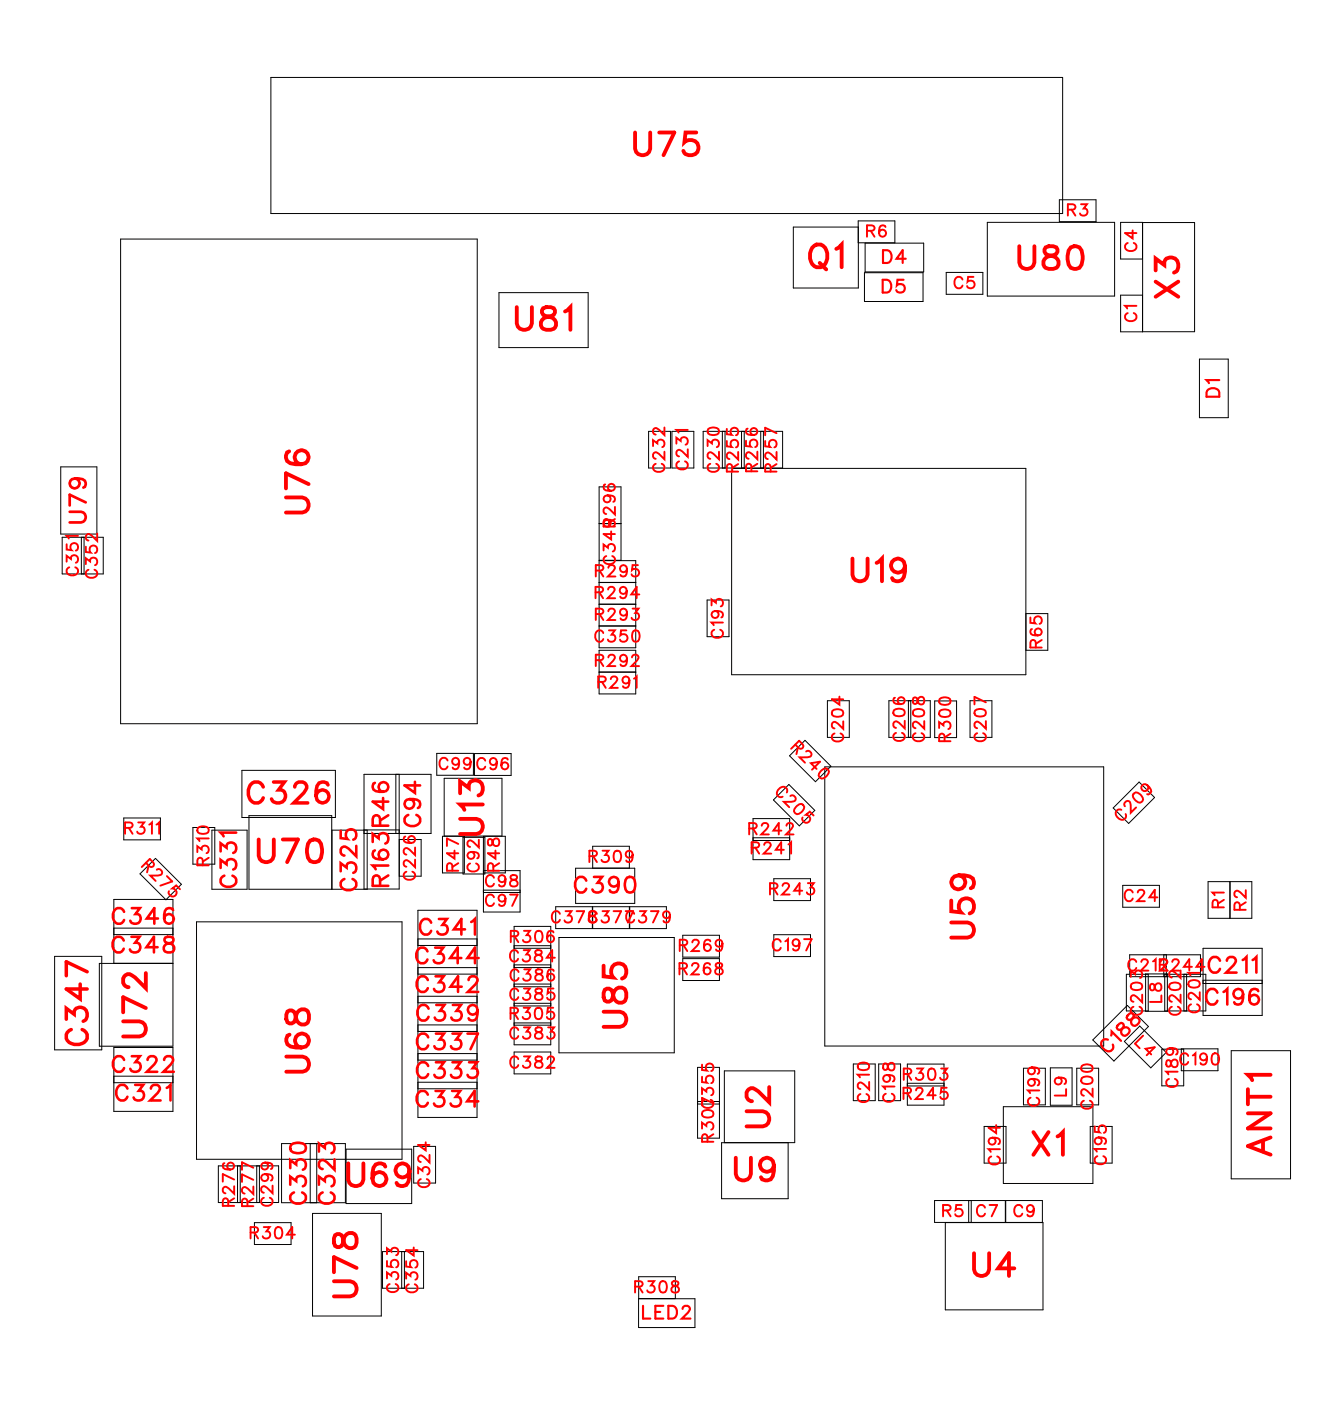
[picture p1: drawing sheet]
<svg xmlns="http://www.w3.org/2000/svg" width="41mm" height="44mm" viewBox="0 0 41 44" stroke-linecap="round" stroke-linejoin="round" font-family="sans-serif">
<defs><g id="words">
<g font-size="1.2" fill="#fff">
<text x="19.8" y="5.1">U75</text>
<text x="16.1" y="10.6">U81</text>
<text x="25.3" y="8.7">Q1</text>
<text x="31.8" y="8.7">U80</text>
<text x="37.1" y="9.3" transform="rotate(-90 37.1 9.3)">X3</text>
<text x="9.9" y="16.1" transform="rotate(-90 9.9 16.1)">U76</text>
<text x="26.6" y="18.5">U19</text>
<text x="8" y="27.2">U70</text>
<text x="15.4" y="26.1" transform="rotate(-90 15.4 26.1)">U13</text>
<text x="30.7" y="29.4" transform="rotate(-90 30.7 29.4)">U59</text>
<text x="4.9" y="32.5" transform="rotate(-90 4.9 32.5)">U72</text>
<text x="10" y="33.6" transform="rotate(-90 10 33.6)">U68</text>
<text x="19.9" y="32.2" transform="rotate(-90 19.9 32.2)">U85</text>
<text x="24.3" y="35.3" transform="rotate(-90 24.3 35.3)">U2</text>
<text x="10.8" y="37.4">U69</text>
<text x="11.4" y="40.6" transform="rotate(-90 11.4 40.6)">U78</text>
<text x="22.9" y="37.2">U9</text>
<text x="30.4" y="40.2">U4</text>
<text x="32.2" y="36.4">X1</text>
<text x="40" y="36.2" transform="rotate(-90 40 36.2)">ANT1</text>
</g>
<g font-size="1.1" fill="#fff">
<text x="7.7" y="25.4">C326</text>
<text x="3" y="32.7" transform="rotate(-90 3 32.7)">C347</text>
</g>
<g font-size=".8" fill="#fff">
<text x="2.9" y="16.4" transform="rotate(-90 2.9 16.4)">U79</text>
<text x="3.5" y="30">C348</text>
<text x="3.5" y="29.1">C346</text>
<text x="7.6" y="27.8" transform="rotate(-90 7.6 27.8)">C331</text>
<text x="11.3" y="27.9" transform="rotate(-90 11.3 27.9)">C325</text>
<text x="12.3" y="27.7" transform="rotate(-90 12.3 27.7)">R163R46</text>
<text x="13.1" y="29.4">C341</text>
<text x="13.3" y="25.9" transform="rotate(-90 13.3 25.9)">C94</text>
<text x="17.9" y="28.1">C390</text>
<text x="3.5" y="33.7">C322</text>
<text x="3.6" y="34.6">C321</text>
<text x="13" y="30.3">C344</text>
<text x="13" y="34.8">C334</text>
<text x="13" y="31.2">C342</text>
<text x="13" y="33.9">C333</text>
<text x="13" y="33">C337</text>
<text x="13" y="32.1">C339</text>
<text x="37.7" y="31.6">C196</text>
<text x="37.8" y="30.6">C211</text>
<text x="9.8" y="37.7" transform="rotate(-90 9.8 37.7)">C330</text>
<text x="10.7" y="37.7" transform="rotate(-90 10.7 37.7)">C323</text>
</g>
<g font-size=".7" fill="#fff">
<text x="27.6" y="9.3">D5</text>
<text x="27.6" y="8.4">D4</text>
<text x="38.3" y="12.4" transform="rotate(-90 38.3 12.4)">D1</text>
<text x="34.7" y="33.1" transform="rotate(-45 34.7 33.1)">C188</text>
<text x="20.1" y="41.4">LED2</text>
</g>
<g font-size=".6" fill="#fff">
<text x="27.1" y="7.5">R6</text>
<text x="29.8" y="9.2">C5</text>
<text x="33.4" y="6.9">R3</text>
<text x="35.7" y="10.1" transform="rotate(-90 35.7 10.1)">C1</text>
<text x="35.7" y="7.9" transform="rotate(-90 35.7 7.9)">C4</text>
<text x="19.4" y="17.7" transform="rotate(-90 19.4 17.7)">C349R296</text>
<text x="20.9" y="14.8" transform="rotate(-90 20.9 14.8)">C232</text>
<text x="21.6" y="14.7" transform="rotate(-90 21.6 14.7)">C231</text>
<text x="22.6" y="14.8" transform="rotate(-90 22.6 14.8)">C230</text>
<text x="23.2" y="14.8" transform="rotate(-90 23.2 14.8)">R255</text>
<text x="23.8" y="14.8" transform="rotate(-90 23.8 14.8)">R256</text>
<text x="24.4" y="14.8" transform="rotate(-90 24.4 14.8)">R257</text>
<text x="2.6" y="18" transform="rotate(-90 2.6 18)">C351</text>
<text x="3.2" y="18.1" transform="rotate(-90 3.2 18.1)">C352</text>
<text x="18.6" y="20.2">C350</text>
<text x="18.6" y="18.8">R294</text>
<text x="18.6" y="21">R292</text>
<text x="18.6" y="19.5">R293</text>
<text x="18.6" y="18.2">R295</text>
<text x="18.7" y="21.6">R291</text>
<text x="22.8" y="20" transform="rotate(-90 22.8 20)">C193</text>
<text x="24.6" y="23.5" transform="rotate(45 24.6 23.5)">R240</text>
<text x="26.5" y="23.2" transform="rotate(-90 26.5 23.2)">C204</text>
<text x="28.4" y="23.2" transform="rotate(-90 28.4 23.2)">C206</text>
<text x="29" y="23.2" transform="rotate(-90 29 23.2)">C208</text>
<text x="29.9" y="23.2" transform="rotate(-90 29.9 23.2)">R300</text>
<text x="31" y="23.2" transform="rotate(-90 31 23.2)">C207</text>
<text x="32.7" y="20.3" transform="rotate(-90 32.7 20.3)">R65</text>
<text x="3.9" y="26.2">R311</text>
<text x="4.3" y="27.2" transform="rotate(45 4.3 27.2)">R275</text>
<text x="6.7" y="27.1" transform="rotate(-90 6.7 27.1)">R310</text>
<text x="13.1" y="27.5" transform="rotate(-90 13.1 27.5)">C226</text>
<text x="13.7" y="24.2">C99C96</text>
<text x="14.5" y="27.2" transform="rotate(-90 14.5 27.2)">R47</text>
<text x="15.1" y="27.3" transform="rotate(-90 15.1 27.3)">C92</text>
<text x="15.2" y="28.5">C97</text>
<text x="15.2" y="27.9">C98</text>
<text x="15.8" y="27.2" transform="rotate(-90 15.8 27.2)">R48</text>
<text x="15.9" y="29.6">R306</text>
<text x="17.2" y="29">C378</text>
<text x="18.4" y="29">C377C379</text>
<text x="18.4" y="27.1">R309</text>
<text x="21.2" y="29.9">R269</text>
<text x="23.4" y="26.2">R242</text>
<text x="23.5" y="26.8">R241</text>
<text x="24" y="28.1">R243</text>
<text x="24.1" y="24.9" transform="rotate(45 24.1 24.9)">C205</text>
<text x="24.1" y="29.9">C197</text>
<text x="35.1" y="28.3">C24</text>
<text x="35.2" y="25.8" transform="rotate(-45 35.2 25.8)">C209</text>
<text x="38.4" y="28.4" transform="rotate(-90 38.4 28.4)">R1</text>
<text x="39.1" y="28.5" transform="rotate(-90 39.1 28.5)">R2</text>
<text x="15.9" y="30.2">C384</text>
<text x="15.9" y="33.5">C382</text>
<text x="15.9" y="32.6">C383</text>
<text x="15.9" y="31.4">C385</text>
<text x="15.9" y="32">R305</text>
<text x="15.9" y="30.8">C386</text>
<text x="21.2" y="30.6">R268</text>
<text x="22.5" y="35.7" transform="rotate(-90 22.5 35.7)">R307</text>
<text x="22.5" y="34.7" transform="rotate(-90 22.5 34.7)">C355</text>
<text x="27.3" y="34.5" transform="rotate(-90 27.3 34.5)">C210</text>
<text x="28.1" y="34.5" transform="rotate(-90 28.1 34.5)">C198</text>
<text x="28.2" y="34.5">R245</text>
<text x="28.2" y="33.9">R303</text>
<text x="32.6" y="34.6" transform="rotate(-90 32.6 34.6)">C199</text>
<text x="33.5" y="34.3" transform="rotate(-90 33.5 34.3)">L9</text>
<text x="34.3" y="34.7" transform="rotate(-90 34.3 34.7)">C200</text>
<text x="35.2" y="30.5">C212</text>
<text x="35.4" y="32.7" transform="rotate(45 35.4 32.7)">L4</text>
<text x="35.9" y="31.8" transform="rotate(-90 35.9 31.8)">C203</text>
<text x="36.2" y="30.5">R244</text>
<text x="36.5" y="31.3" transform="rotate(-90 36.5 31.3)">L8</text>
<text x="36.9" y="33.4">C190</text>
<text x="37" y="34" transform="rotate(-90 37 34)">C189</text>
<text x="37.1" y="31.8" transform="rotate(-90 37.1 31.8)">C202</text>
<text x="37.7" y="31.7" transform="rotate(-90 37.7 31.7)">C201</text>
<text x="7.5" y="37.7" transform="rotate(-90 7.5 37.7)">R276</text>
<text x="7.8" y="38.9">R304</text>
<text x="8.1" y="37.7" transform="rotate(-90 8.1 37.7)">R277</text>
<text x="8.7" y="37.7" transform="rotate(-90 8.7 37.7)">C299</text>
<text x="12.6" y="40.4" transform="rotate(-90 12.6 40.4)">C353</text>
<text x="13.2" y="40.4" transform="rotate(-90 13.2 40.4)">C354</text>
<text x="13.6" y="37.1" transform="rotate(-90 13.6 37.1)">C324</text>
<text x="19.8" y="40.6">R308</text>
<text x="29.5" y="38.2">R5 C7 C9</text>
<text x="31.4" y="36.4" transform="rotate(-90 31.4 36.4)">C194</text>
<text x="34.7" y="36.4" transform="rotate(-90 34.7 36.4)">C195</text>
</g>
</g></defs>
<g fill="none" stroke="#000" stroke-width=".03">
<path d="M1.9 14.6h1.1v2.1h-1.1zM1.9 16.8h1.3v1.1h-1.3zM2.5 16.8v1.1M2.6 16.8v1.1M3.8 7.5h11.1v15.1h-11.1zM8.5 2.4h24.7v4.3h-24.7zM15.6 9.1h2.8v1.8h-2.8zM18.7 19.6h1.2M18.7 18.9h1.2M18.7 18.2h1.2M18.7 16.4h.7M19.4 17.5v-2.3h-.7v5h1.2v-2.7h-1.2"/>
<path d="M20.3 13.5h.7v1.1h-.7zM21 13.5h.7v1.1h-.7zM22.1 18.8h.7v1.1h-.7zM22.6 13.5v1.1M22.7 13.5v1.1M23.2 13.5v1.1M23.3 13.5v1.1M23.8 13.5v1.1M23.9 13.5v1.1M24.5 14.6v-1.1h-2.5v1.1h10.1v6.5h-9.2v-6.5M24.8 7.1h2v1.9h-2zM27 8.5h1.9v.9h-1.9z"/>
<path d="M28 7.6v-.7h-1.2v.7h2.1v.9h-1.9v-.9M29.6 8.5h1.1v.7h-1.1zM30.9 7h3.9v2.3h-3.9zM32.1 19.2h.7v1.1h-.7M33.1 6.2h1.2v.7h-1.2zM35.7 8.1h-.7v-1.1h2.3v3.4h-2.3v-1.2h.7M35.7 7v3.4M37.5 11.2h.9v1.9h-.9zM1.7 29.9h1.5v2.9h-1.5zM3.6 29.2h1.8M3.6 30.1v-2h1.8v4.6h-2.3v-2.6h2.3M3.6 32.7h1.8v2h-1.8z"/>
<path d="M3.6 33.6h1.8M3.6 33.8h1.8M3.6 29h1.8M3.9 25.6h1.1v.7h-1.1zM4.9 26.8l.8 .8-.5 .5-.8-.8zM6 25.9h.7v1.1h-.7zM6.1 28.8h6.5v7.4h-6.5zM6.6 25.9h1.1v1.9h-1.1zM6.8 36.4h1.9v1.2h-1.9zM7.4 36.4v1.2M7.5 36.4v1.2M7.6 24.1h2.9v1.5h-2.9z"/>
<path d="M8 38.2h1.1v.7h-1.1zM8 36.4v1.2M8.1 36.4v1.2M8.8 35.7h2v1.9h-2zM9.7 35.7v1.9M9.8 37.9h2.1v3.2h-2.1zM9.9 35.7v1.9M10.8 35.9h2.1v1.7h-2.1zM11.5 25.9v1.9h-3.7v-2.3h2.6v2.3M12 39.1h1.2v1.2h-1.2zM12.4 24.2v1.9M12.5 24.2v3.6h-1.1v-3.6h2.1v1.9h-2.1"/>
<path d="M12.5 25.9h-2.1M12.5 26.2h.7v1.2h-.7M12.6 39.1v1.2M12.9 35.8h.7v1.2h-.7zM13.1 30.5h1.8M13.1 33.8h1.8M13.1 28.5h1.8v6.4h-1.8zM13.1 34h1.8M13.1 32.9h1.8M13.1 33.1h1.8M13.1 32h1.8M13.1 32.2h1.8"/>
<path d="M13.1 31.1h1.8M13.1 29.4h1.8M13.1 29.6h1.8M13.1 31.3h1.8M13.1 30.2h1.8M13.7 23.6h1.1v.6h-1.1zM13.9 26.1v-1.8h1.8v1.8M14.5 26.2h.7v1.1h-.7zM14.5 26.1v1.2h-.7v-1.2h2v1.2h-.7M14.8 23.6h1.2v.6h-1.2zM15.1 26.1v2.4h1.2v-1.3h-1.2M15.1 27.8h1.2"/>
<path d="M15.1 27.9h1.2M16.1 30.8h1.1M16.1 29.6h1.1M16.1 32h1.1M16.1 31.4h1.1M16.1 30.2h1.1M16.1 29h1.1v3.7h-1.1zM16.1 32.9h1.1v.7h-1.1zM17.4 28.3h3.4v.7h-3.4zM17.5 29.3h3.6v3.6h-3.6zM18 27.1h1.8v1.1h-1.8zM18.5 28.3v.7"/>
<path d="M18.5 27.1v-.6h1.2v.6M18.7 20.3h1.2v1.4h-1.2zM18.7 21h1.2M19.7 28.3v.7M21.3 29.2h1.2v.7h-1.2zM21.3 30h1.2v.7h-1.2zM21.8 33.4h.7v2.2h-.7zM21.8 34.5h.7M21.8 34.4h.7M22.6 35.7v-2.2h2.2v2.2h-2.2v1.8h2v-1.8M23.5 25.6h1.2v1.3h-1.2zM23.5 26.2h1.2"/>
<path d="M23.5 26.3h1.2M24.2 25l.5-.5 .8 .8-.5 .5zM24.2 27.5h1.1v.7h-1.1zM24.2 29.2h1.1v.7h-1.1zM24.7 23.6l.5-.5 .8 .9-.5 .4zM25.8 24h8.7v8.7h-8.7zM25.9 21.9h.7v1.1h-.7zM26.7 33.3h.7v1.1h-.7zM27.5 33.3h.7v1.1h-.7zM27.8 21.9h1.3v1.1h-1.3zM28.4 33.3h1.1v1.2h-1.1zM28.4 33.9h1.1"/>
<path d="M28.4 21.9v1.1M28.5 21.9v1.1M29.2 21.9h.7v1.2h-.7zM30.3 37.5v.7M30.3 21.9h.7v1.1h-.7zM30.4 37.5v.7M30.8 35.2h.7v1.2h-.7zM31.4 34.6h2.8v2.4h-2.8zM31.4 37.5v.7M32 33.4h.7v1.1h-.7zM32.6 38.2v-.7h-3.4v.7h3.4v2.7h-3v-2.7M32.8 33.4h.7v1.1h-.7z"/>
<path d="M33.7 33.4h.6v1.1h-.6zM34.1 35.2h.7v1.2h-.7zM34.8 25.3l.8-.9 .5 .5-.8 .8zM35.1 27.7h1.1v.7h-1.1zM35.2 32.6l.4-.5 .9 .8-.5 .5zM35.2 31.4l.7 .7-1.1 1.1-.6-.7zM35.3 29.8h2.2v.7h-2.2zM35.8 30.4v1.2h.7v-1.2M35.9 30.5v1.1h-.7v-1.1h2.5v1.1h-1.3v-1.1M36.4 29.8v.7M36.5 29.8v.7M36.9 32.8v.7h1.2v-.7h-1.8v1.1h.7v-1.1"/>
<path d="M37 30.5v1.1M37.1 30.5v1.1M37.6 29.6h1.9v2.1h-1.9zM37.6 30.6h1.9M37.6 30.7h1.9M37.8 27.6h1.3v1.1h-1.3zM38.5 27.6v1.1M38.5 32.8h1.8v4h-1.8zM20 40.6h1.7v.9h-1.7zM20 40.6v-.7h1.1v.7"/>
</g>
<g fill="none" stroke="#f00" stroke-width=".06">
<path d="M2.1 17.6v-.2l.1 .1a.12 .12 0 0 1 .2-.1 .12 .12 0 0 1 0 .2M2.1 17v.2h.1a.13 .13 0 0 1 0-.2 .13 .13 0 0 1 .2 0 .13 .13 0 0 1 0 .2M2.2 17.7a.13 .13 0 0 0-.1 .2 .13 .13 0 0 0 .1 .1h.1a.13 .13 0 0 0 .1-.1 .13 .13 0 0 0 0-.2M2.4 16.8h-.3h.1M2.7 17.6v-.2l.1 .2a.12 .12 0 0 1 .2-.1 .12 .12 0 0 1 0 .2M2.7 17.1v.2h.1a.13 .13 0 0 1 0-.2 .13 .13 0 0 1 .2 0 .13 .13 0 0 1 0 .2M2.8 17.8a.13 .13 0 0 0-.1 .2 .13 .13 0 0 0 .1 .1h.1a.13 .13 0 0 0 .1-.1 .13 .13 0 0 0 0-.2M3 16.7v.2l-.2-.2-.1 .1 .1 .1M18.6 18.5h.2v-.1l-.2-.1v.4M18.6 19.2h.2v-.1l-.2-.1v.4M18.6 17.8h.2v-.1h-.2v.3M18.7 18.5l.2 .2"/>
<path d="M18.7 19.2l.2 .2M18.7 17.8l.2 .2M18.9 19.8a.13 .13 0 0 0-.2-.1 .13 .13 0 0 0-.1 .1v.1a.13 .13 0 0 0 .1 .2 .13 .13 0 0 0 .2-.1M18.9 17.2v-.2l.1 .1a.12 .12 0 0 1 .2-.1 .12 .12 0 0 1 0 .2M18.9 15.1v.1a.15 .15 0 0 0 .1 .2 .18 .18 0 0 0 .2-.3 .11 .11 0 0 0-.2 .1 .11 .11 0 0 0 .1 .1M19 17.4a.13 .13 0 0 0-.1 .1 .13 .13 0 0 0 .1 .1h.1a.13 .13 0 0 0 .1-.1 .13 .13 0 0 0-.1-.1M19 15.5a.11 .11 0 0 1 .1 .1 .11 .11 0 0 1-.2 .1 .11 .11 0 0 1 0-.2h.3v.2M19 16.2a.11 .11 0 0 1 .1 .2 .11 .11 0 0 1-.2 0 .11 .11 0 0 1 0-.1h.3v.2M19 18.4l.1-.1 .1 .1-.2 .3h.2M19 19.1l.2-.1v.1l-.2 .3h.2M19 17.7h.2v.1l-.2 .2h.2M19 19.7h.2l-.1 .1a.12 .12 0 0 1 .1 .2 .12 .12 0 0 1-.2 0"/>
<path d="M19 16.5v-.2l-.1-.1v.3h.3M19.1 16.6v.3l-.2-.2h.3M19.2 15.8v.3l-.2-.2h-.1l.1 .2M19.2 16.2l-.2 .1M19.6 19.7h-.2v.2a.13 .13 0 0 1 .2 0 .13 .13 0 0 1 0 .1 .13 .13 0 0 1-.2 0M19.6 18.5a.11 .11 0 0 1-.2 .1 .11 .11 0 0 1 0-.2 .11 .11 0 0 1 .2 0l-.1 .3-.1-.1M19.6 19.1a.11 .11 0 0 1-.1 .1 .11 .11 0 0 1-.1-.1 .11 .11 0 0 1 .2 0v.3l-.2-.1M19.6 17.8a.11 .11 0 0 1-.1 .1 .11 .11 0 0 1-.1-.2 .11 .11 0 0 1 .2 0v.3h-.2M19.8 19h.2l-.1 .2a.12 .12 0 0 1 .1 .1 .15 .15 0 0 1-.3 0M19.9 17.7h-.1v.1a.13 .13 0 0 1 .1 0 .13 .13 0 0 1 0 .2 .13 .13 0 0 1-.2 0M20 18.6h-.3l.2-.3v.4M20.4 13.9v-.1l.2 .1a.12 .12 0 0 1 .1-.1 .12 .12 0 0 1 0 .2"/>
<path d="M20.5 14.5a.13 .13 0 0 0-.1 .1 .13 .13 0 0 0 .2 .1 .13 .13 0 0 0 .2-.1 .13 .13 0 0 0-.1-.1M20.8 14.1v.3l-.3-.3-.1 .1 .1 .1M20.8 13.4v.2l-.3-.2h-.1l.1 .2M21.1 13.9v-.2l.2 .1a.12 .12 0 0 1 .2-.1 .12 .12 0 0 1-.1 .2M21.2 14.4a.13 .13 0 0 0-.1 .2 .13 .13 0 0 0 .2 .1h.1a.13 .13 0 0 0 .1-.1 .13 .13 0 0 0-.1-.2M21.5 14v.3l-.3-.2h-.1l.1 .2M21.5 13.4h-.4l.1 .1M22.1 13.9v-.1l.2 .1a.12 .12 0 0 1 .1-.1 .12 .12 0 0 1 0 .2M22.2 14.5a.13 .13 0 0 0-.1 .1 .13 .13 0 0 0 .2 .1 .13 .13 0 0 0 .2-.1 .13 .13 0 0 0-.1-.1M22.2 18.9v-.2l.2 .1a.12 .12 0 0 1 .2 0 .12 .12 0 0 1-.1 .2M22.3 19.7a.13 .13 0 0 0-.1 .1 .13 .13 0 0 0 .2 .1h.1a.13 .13 0 0 0 .1-.1 .13 .13 0 0 0-.1-.1M22.4 19.1a.11 .11 0 0 1 .1 .1 .11 .11 0 0 1-.2 .1 .11 .11 0 0 1 0-.2h.3v.2"/>
<path d="M22.5 14.1v.3l-.3-.3-.1 .1 .1 .1M22.6 19.5h-.4h.1M22.7 13.8v.2h.2a.13 .13 0 0 1 0-.2 .13 .13 0 0 1 .2 0 .13 .13 0 0 1-.1 .2M22.7 13.4v.2h.2a.13 .13 0 0 1 0-.2 .13 .13 0 0 1 .2 0 .13 .13 0 0 1-.1 .2M22.9 14.7v-.2h-.1l-.1 .2h.4M23.1 14.1v.3l-.3-.3-.1 .1 .1 .1M23.1 14.5l-.2 .1M23.3 13.8v.1l.2 .1a.13 .13 0 0 1 0-.2 .13 .13 0 0 1 .2 0 .13 .13 0 0 1-.1 .2M23.4 13.4h-.1a.15 .15 0 0 0 .2 .2 .15 .15 0 0 0 .1-.2 .11 .11 0 0 0-.1 .1 .11 .11 0 0 0 .1 .1M23.5 14.7v-.2h-.1l-.1 .2h.4M23.7 14.1v.3l-.3-.3-.1 .1 .1 .1M23.7 14.5l-.2 .1"/>
<path d="M23.9 13.8v.2h.2a.13 .13 0 0 1 0-.2 .13 .13 0 0 1 .2 0 .13 .13 0 0 1-.1 .2M24.1 14.7v-.2h-.1l-.1 .2h.4M24.3 14.1v.3l-.3-.3-.1 .1 .1 .1M24.3 14.5l-.2 .1M24.3 13.5l-.4-.1v.2M27.1 7.2h.2v-.1l-.2-.1v.4M27.2 7.2l.1 .2M27.7 7.1a.15 .15 0 0 0-.2 .1 .15 .15 0 0 0 .2 .1 .11 .11 0 0 0-.1-.1 .11 .11 0 0 0-.1 .1M30.1 8.7a.13 .13 0 0 0-.2 0 .13 .13 0 0 0-.1 .1v.1a.13 .13 0 0 0 .1 .1 .13 .13 0 0 0 .2-.1M30.4 8.7h-.1v.1a.13 .13 0 0 1 .1 0 .13 .13 0 0 1 0 .2 .13 .13 0 0 1-.2-.1M32.2 19.3v.2h.2a.13 .13 0 0 1 0-.2 .13 .13 0 0 1 .2 0 .13 .13 0 0 1-.1 .2M32.3 19.7h-.1a.15 .15 0 0 0 .2 .2 .15 .15 0 0 0 .1-.2 .11 .11 0 0 0-.1 0 .11 .11 0 0 0 .1 .2"/>
<path d="M33.4 6.6l.2-.1v-.1h-.2v.3M33.5 6.6l.1 .1M33.8 6.4h.2l-.1 .1a.12 .12 0 0 1 .1 .2 .12 .12 0 0 1-.2 0M35.3 7.6a.13 .13 0 0 0-.1 .1 .13 .13 0 0 0 .1 .1h.1a.13 .13 0 0 0 .1-.1 .13 .13 0 0 0-.1-.1M35.3 9.8a.13 .13 0 0 0-.1 .1 .13 .13 0 0 0 .1 .1h.1a.13 .13 0 0 0 .1-.1 .13 .13 0 0 0-.1-.1M35.4 7.2v.3l-.2-.2h.3M35.5 9.6h-.3M3.9 25.9h.2v-.2h-.2v.4M4 25.9l.1 .2M4.3 25.7h.2l-.1 .1a.12 .12 0 0 1 .1 .2 .12 .12 0 0 1-.2 0M4.6 27l.1 .1 .1-.1-.1-.1-.3 .2M4.6 27.1v.2"/>
<path d="M4.7 25.8l.1-.1v.4M4.9 25.8l.1-.1v.4M4.9 27.2h.2l-.1 .1-.3 .1 .2 .1M5.2 27.4l.2 .2-.4 .1M5.6 27.8l-.1-.1-.1 .1a.13 .13 0 0 1 .1 .1 .13 .13 0 0 1-.1 .1 .13 .13 0 0 1-.1-.1M6.2 26.6v-.1l.1 .1a.12 .12 0 0 1 .2-.1 .12 .12 0 0 1 0 .2M6.3 27v-.2h-.1v.2h.3M6.5 26.2h-.3v.1M6.5 26.8l-.2 .1M7 36.4a.15 .15 0 0 0 .1 .2 .15 .15 0 0 0 .2-.2 .11 .11 0 0 0-.2 0 .11 .11 0 0 0 .1 .2M7.1 37.7v-.2h-.1v.2h.3M7.3 37.1v.2l-.2-.2-.1 .1v.1"/>
<path d="M7.3 37.5l-.2 .1M7.3 36.9l-.3-.2v.2M7.7 37.7v-.2h-.1v.2h.3M7.8 38.5h.2l.1-.1h-.3v.3M7.9 37.1v.2l-.2-.2-.1 .1v.1M7.9 37.5l-.2 .1M7.9 36.9l-.3-.2v.2M7.9 36.5l-.3-.2v.3M8 38.5l.1 .2M8.2 38.4h.2l-.1 .1a.12 .12 0 0 1 .1 .2 .12 .12 0 0 1-.2-.1M8.2 37.4a.13 .13 0 0 0 0 .2 .13 .13 0 0 0 .1 .1h.1a.13 .13 0 0 0 .1-.1 .13 .13 0 0 0-.1-.2M8.3 36.7a.11 .11 0 0 1 .1 .2 .11 .11 0 0 1-.2 0 .11 .11 0 0 1 0-.2l.3 .1v.1"/>
<path d="M8.3 36.3a.11 .11 0 0 1 .1 .2 .11 .11 0 0 1-.2 0 .11 .11 0 0 1 0-.1h.3v.1M8.5 37.1v.2l-.2-.2h-.1v.2M9.2 38.6h-.2l.1-.2v.3M12.1 40v-.2l.1 .1a.12 .12 0 0 1 .2-.1 .12 .12 0 0 1 0 .2M12.1 39.4v.2h.2a.13 .13 0 0 1-.1-.2 .13 .13 0 0 1 .2 0 .13 .13 0 0 1 0 .2M12.1 39.2v-.2l.1 .1a.12 .12 0 0 1 .2-.1 .12 .12 0 0 1 0 .2M12.7 26.1l-.1 .1a.15 .15 0 0 0 .2 .2 .16 .16 0 0 0 .1-.3 .11 .11 0 0 0-.1 .1 .11 .11 0 0 0 .1 .1M12.7 40v-.2l.1 .1a.12 .12 0 0 1 .2-.1 .12 .12 0 0 1 0 .2M12.7 39.4v.2h.2a.13 .13 0 0 1-.1-.2 .13 .13 0 0 1 .2 0 .13 .13 0 0 1 0 .2M12.7 27.2a.13 .13 0 0 0-.1 .2 .13 .13 0 0 0 .2 .1 .13 .13 0 0 0 .2-.1 .13 .13 0 0 0-.1-.2M12.9 39v.2l-.2-.1h.4M13 26.9v.2l-.3-.2-.1 .1 .1 .1"/>
<path d="M13 26.5v.2l-.3-.2-.1 .1 .1 .1M13.1 36.7v-.2l.1 .1a.12 .12 0 0 1 .2-.1 .12 .12 0 0 1 0 .2M13.2 36.9a.13 .13 0 0 0-.1 .1 .13 .13 0 0 0 .1 .1h.1a.13 .13 0 0 0 .1-.1 .13 .13 0 0 0-.1-.1M13.3 35.7v.3l-.2-.2h.3M13.4 36.1v.2l-.2-.2-.1 .1 .1 .1M14 23.8a.13 .13 0 0 0-.2-.1 .13 .13 0 0 0-.1 .1v.1a.13 .13 0 0 0 .1 .1 .13 .13 0 0 0 .2 0M14.1 27.2v-.2h-.1v.2h.3M14.2 26.6v.2l-.2-.1h.3M14.3 27l-.2 .1M14.3 26.4l-.3-.2v.2M14.4 23.8a.11 .11 0 0 1-.2 .1 .11 .11 0 0 1 0-.2 .11 .11 0 0 1 .1 0v.3h-.1M14.7 27a.13 .13 0 0 0-.1 .1 .13 .13 0 0 0 .1 .1h.1a.13 .13 0 0 0 .2-.1 .13 .13 0 0 0-.1-.1"/>
<path d="M14.7 23.8a.11 .11 0 0 1-.1 .1 .11 .11 0 0 1-.1-.2 .11 .11 0 0 1 .2 0v.3h-.2M14.7 26.6a.11 .11 0 0 1 .1 .2 .11 .11 0 0 1-.1 0 .11 .11 0 0 1 0-.2l.3 .1-.1 .1M15 26.3v.2l-.3-.2h-.1l.1 .2M15.2 23.8a.13 .13 0 0 0-.2-.1 .13 .13 0 0 0-.1 .1v.1a.13 .13 0 0 0 .1 .2 .13 .13 0 0 0 .2-.1M15.3 26.2v.2l.2-.2a.12 .12 0 0 1 .1 .1 .12 .12 0 0 1-.1 .1l-.1-.2zM15.4 27.2v-.2h-.1v.2h.3M15.4 28a.13 .13 0 0 0-.1 0 .13 .13 0 0 0-.1 .1v.1a.13 .13 0 0 0 .1 .1 .13 .13 0 0 0 .1-.1M15.4 27.4a.13 .13 0 0 0-.1 0 .13 .13 0 0 0-.1 .1v.1a.13 .13 0 0 0 .1 .1 .13 .13 0 0 0 .1-.1M15.5 26.6v.2l-.2-.1h.3M15.5 23.8a.11 .11 0 0 1-.1 .1 .11 .11 0 0 1-.1-.2 .11 .11 0 0 1 .2 0v.3h-.2M15.6 27l-.2 .1M15.8 28.1a.11 .11 0 0 1-.1 .1 .11 .11 0 0 1-.1-.2 .11 .11 0 0 1 .2 0v.3h-.2"/>
<path d="M15.8 27.5a.11 .11 0 0 1-.1 .1 .11 .11 0 0 1-.1-.2 .11 .11 0 0 1 .2 0v.3h-.2M15.9 23.7a.15 .15 0 0 0-.2 .2 .15 .15 0 0 0 .2 .1 .11 .11 0 0 0-.1-.2 .11 .11 0 0 0-.1 .1M15.9 28h.3l-.2 .3M16 31.7h.2v-.2h-.2v.4M16 29.3l.2-.1v-.1h-.2v.4M16 27.4v.1l.2 .1a.12 .12 0 0 1-.1 .1 .12 .12 0 0 1-.1-.1l.2-.2zM16.1 31.7l.1 .2M16.1 29.3l.1 .2M16.2 29.8a.13 .13 0 0 0-.2-.1 .13 .13 0 0 0-.1 .1v.1a.13 .13 0 0 0 .1 .2 .13 .13 0 0 0 .2-.1M16.2 33.1a.13 .13 0 0 0-.1-.1 .13 .13 0 0 0-.1 .2 .13 .13 0 0 0 .1 .2 .13 .13 0 0 0 .1-.1M16.2 32.2a.13 .13 0 0 0-.1-.1 .13 .13 0 0 0-.1 .1v.1a.13 .13 0 0 0 .1 .2 .13 .13 0 0 0 .1-.1M16.2 31a.13 .13 0 0 0-.1-.1 .13 .13 0 0 0-.1 .1v.1a.13 .13 0 0 0 .1 .2 .13 .13 0 0 0 .1-.1"/>
<path d="M16.2 30.4a.13 .13 0 0 0-.1-.1 .13 .13 0 0 0-.1 .1v.1a.13 .13 0 0 0 .1 .2 .13 .13 0 0 0 .1-.1M16.4 31.5h.2l-.1 .1a.12 .12 0 0 1 0 .2 .12 .12 0 0 1-.2 0M16.4 29.7h.2l-.1 .1a.12 .12 0 0 1 0 .2 .12 .12 0 0 1-.2 0M16.4 33h.2l-.1 .2a.12 .12 0 0 1 .1 .1 .15 .15 0 0 1-.3 0M16.4 32.1h.2l-.1 .1a.12 .12 0 0 1 .1 .2 .15 .15 0 0 1-.3 0M16.4 30.9h.2l-.1 .1a.12 .12 0 0 1 .1 .2 .15 .15 0 0 1-.3 0M16.4 29.1h.2l-.1 .1a.12 .12 0 0 1 .1 .2 .15 .15 0 0 1-.3 0M16.4 30.3h.2l-.1 .1a.12 .12 0 0 1 .1 .2 .12 .12 0 0 1-.2 0M16.8 29.7v.1l.2 .1a.14 .14 0 0 1-.2 .2 .12 .12 0 0 1-.1-.2l.2-.1zM16.8 33v.1l.2 .2a.12 .12 0 0 1-.2 .1 .12 .12 0 0 1-.1-.2l.2-.1zM16.8 32.1v.1l.2 .2a.12 .12 0 0 1-.2 .1 .12 .12 0 0 1-.1-.2l.2-.1zM16.8 30.9v.1l.2 .1a.14 .14 0 0 1-.2 .2 .12 .12 0 0 1-.1-.2l.2-.1z"/>
<path d="M16.8 30.3v.1l.2 .1a.14 .14 0 0 1-.2 .2 .12 .12 0 0 1-.1-.2l.3-.1zM17.1 33.1l.2-.1v.1l-.2 .3h.2M17.1 32.1h.2l-.1 .1a.12 .12 0 0 1 .1 .2 .12 .12 0 0 1-.2 0M17.3 31.5h-.2v.2a.13 .13 0 0 1 .2-.1 .13 .13 0 0 1 0 .2 .13 .13 0 0 1-.2 0M17.3 30.9h-.2v.2a.13 .13 0 0 1 .2-.1 .13 .13 0 0 1 0 .2 .13 .13 0 0 1-.2 0M17.3 29.1a.15 .15 0 0 0-.2 .2 .15 .15 0 0 0 .2 .1 .11 .11 0 0 0-.1-.2 .11 .11 0 0 0-.1 .1M17.3 30.4v-.1a.15 .15 0 0 0-.2 .2 .15 .15 0 0 0 .2 .1 .11 .11 0 0 0 0-.2 .11 .11 0 0 0-.2 .1M17.3 29.9h-.2l.2-.2v.4M17.5 28.6a.13 .13 0 0 0-.1-.1 .13 .13 0 0 0-.1 .1v.1a.13 .13 0 0 0 .1 .1 .13 .13 0 0 0 .1 0M17.7 28.5h.2l-.1 .1a.12 .12 0 0 1 .1 .2 .15 .15 0 0 1-.3 0M18 28.5h.3l-.2 .3M18.4 26.8l.2-.1v-.1h-.2v.3"/>
<path d="M18.4 28.5v.1l.2 .1a.12 .12 0 0 1-.1 .1 .12 .12 0 0 1-.1-.1l.2-.1zM18.5 26.8l.2 .1M18.6 20.6h.2v-.1h-.2v.3M18.7 28.6a.13 .13 0 0 0-.2-.1 .13 .13 0 0 0-.1 .1v.1a.13 .13 0 0 0 .1 .1 .13 .13 0 0 0 .2 0M18.7 21.3h.2v-.1l-.2-.1v.4M18.7 20.6l.2 .2M18.8 21.3l.1 .2M18.8 28.5h.2l-.1 .1a.12 .12 0 0 1 .1 .2 .12 .12 0 0 1-.2 0M18.8 26.6h.2l-.1 .1a.12 .12 0 0 1 .1 .2 .12 .12 0 0 1-.2 0M19 20.6l.2-.1v.1l-.2 .2h.2M19.1 21.2l.1-.1 .1 .1-.2 .3h.2M19.2 28.5h.2l-.2 .3"/>
<path d="M19.6 28.5h.2l-.2 .3M19.6 20.6a.11 .11 0 0 1-.1 .1 .11 .11 0 0 1-.1-.2 .11 .11 0 0 1 .2 0v.3h-.2M19.7 21.3a.11 .11 0 0 1-.2 .1 .11 .11 0 0 1 0-.2 .11 .11 0 0 1 .2 0l-.1 .3h-.1M19.8 20.6l.1-.1 .1 .1-.3 .2h.3M19.8 26.7a.11 .11 0 0 1-.2 .1 .11 .11 0 0 1 0-.2 .11 .11 0 0 1 .2 0l-.1 .3h-.1M19.8 21.2l.1-.1v.4M19.8 28.6a.13 .13 0 0 0-.1-.1 .13 .13 0 0 0-.1 .1v.1a.13 .13 0 0 0 .1 .1 .13 .13 0 0 0 .1 0M20 28.5h.2l-.1 .1a.12 .12 0 0 1 .1 .2 .12 .12 0 0 1-.2 0M20.3 28.5h.3l-.2 .3M20.9 28.6a.11 .11 0 0 1-.1 .1 .11 .11 0 0 1 0-.2 .11 .11 0 0 1 .1 0v.3h-.2M21.2 30.3h.2l.1-.2h-.3v.4M21.3 29.5h.2v-.1h-.2v.3"/>
<path d="M21.4 30.3l.1 .2M21.4 29.5l.1 .2M21.6 30.2l.2-.1v.1l-.2 .3h.3M21.6 29.5l.2-.1v.1l-.2 .2h.3M21.9 34.2v-.2l.2 .1a.12 .12 0 0 1 .2-.1 .12 .12 0 0 1-.1 .2M21.9 33.7v.1h.2a.13 .13 0 0 1 0-.1 .13 .13 0 0 1 .2 0 .13 .13 0 0 1-.1 .2M21.9 33.3v.1l.2 .1a.13 .13 0 0 1 0-.2 .13 .13 0 0 1 .2 0 .13 .13 0 0 1-.1 .2M21.9 35.3v-.2l.2 .1a.12 .12 0 0 1 .2-.1 .12 .12 0 0 1-.1 .2M22 34.4a.13 .13 0 0 0-.1 .1 .13 .13 0 0 0 .2 .1h.1a.13 .13 0 0 0 .1-.1 .13 .13 0 0 0-.1-.1M22.1 35.7v-.2h-.1l-.1 .2h.4M22.2 30.2v-.1a.15 .15 0 0 0-.2 .2 .15 .15 0 0 0 .2 .1 .11 .11 0 0 0-.1-.2 .11 .11 0 0 0-.1 .1M22.2 29.4a.15 .15 0 0 0-.2 .1 .15 .15 0 0 0 .2 .2 .11 .11 0 0 0 0-.2 .11 .11 0 0 0-.2 .1"/>
<path d="M22.3 35.5l-.2 .1M22.3 34.5l-.4-.2v.3M22.4 30.1v.1l.2 .1a.12 .12 0 0 1-.1 .2 .12 .12 0 0 1-.1-.2l.2-.1zM22.6 29.5a.11 .11 0 0 1-.2 .1 .11 .11 0 0 1 0-.2 .11 .11 0 0 1 .2 0l-.1 .3h-.1M23.4 25.9h.2v-.1l-.2-.1v.4M23.5 26.5h.2v-.1l-.2-.1v.4M23.5 25.9l.2 .2M23.6 26.5l.1 .2M23.8 25.8l.2-.1v.1l-.2 .3h.2M23.9 26.4l.1-.1 .1 .1-.2 .3h.2M24.1 27.8h.2v-.2h-.2v.4M24.2 27.8l.1 .2"/>
<path d="M24.4 29.4a.13 .13 0 0 0-.1 0 .13 .13 0 0 0-.1 .1v.1a.13 .13 0 0 0 .1 .1 .13 .13 0 0 0 .1-.1M24.4 26h-.2l.1-.3v.4M24.5 27.7l.1-.1 .1 .1-.2 .3h.2M24.5 26.6h-.2l.1-.3v.4M24.6 29.4v.3M24.6 25.8l.1-.1 .1 .1-.2 .3h.2M24.6 24.8a.13 .13 0 0 0 0-.2 .13 .13 0 0 0-.2 0l-.1 .1a.13 .13 0 0 0 0 .2 .13 .13 0 0 0 .2 0M24.6 26.4l.1-.1v.4M24.7 24.9h.2l-.1 .1-.3 .1 .2 .1M24.9 23.3l.1 .1 .1-.1-.1-.1-.3 .2M24.9 23.4v.2M25 29.5a.11 .11 0 0 1-.2 .1 .11 .11 0 0 1 0-.2 .11 .11 0 0 1 .2 0l-.1 .3h-.1"/>
<path d="M25.1 27.8h-.3l.2-.2v.4M25.1 29.4h.3l-.2 .3M25.2 23.5h.2l-.1 .1-.3 .1 .2 .1M25.3 27.6h.1l-.1 .1a.12 .12 0 0 1 .1 .2 .12 .12 0 0 1-.2 0M25.4 25.5l-.1-.1-.1 .1a.13 .13 0 0 1 .1 .1 .13 .13 0 0 1-.1 .1 .13 .13 0 0 1-.1-.1M25.5 24l-.1-.1 .2-.1-.2 .3M26.1 22.9a.13 .13 0 0 0-.1 .2 .13 .13 0 0 0 .1 .1h.1a.13 .13 0 0 0 .2-.1 .13 .13 0 0 0-.1-.2M26.2 21.8v.2l-.2-.1h.4M26.4 22.5v.3l-.3-.2h-.1l.1 .2M26.9 34.2a.13 .13 0 0 0-.1 .1 .13 .13 0 0 0 .2 .1 .13 .13 0 0 0 .2-.1 .13 .13 0 0 0-.1-.1M27.2 33.8v.3l-.3-.3-.1 .1 .1 .1M27.2 33.6h-.4l.1 .1"/>
<path d="M27.6 33.3l.1 .1 .1-.2a.14 .14 0 0 1 .2 .2 .12 .12 0 0 1-.2 0l-.1-.1zM27.7 34.2a.13 .13 0 0 0-.1 .1 .13 .13 0 0 0 .1 .1h.1a.13 .13 0 0 0 .2-.1 .13 .13 0 0 0-.1-.1M27.7 33.6a.11 .11 0 0 1 .1 .2 .11 .11 0 0 1-.1 0 .11 .11 0 0 1 0-.2l.2 .1v.1M28 34h-.4h.1M28 21.8h-.1a.15 .15 0 0 0 .2 .2 .15 .15 0 0 0 .1-.2 .11 .11 0 0 0-.1 .1 .11 .11 0 0 0 .1 .1M28 22.9a.13 .13 0 0 0-.1 .2 .13 .13 0 0 0 .2 .1h.1a.13 .13 0 0 0 .1-.1 .13 .13 0 0 0-.1-.2M28.2 34.2h.3v-.2h-.3v.4M28.3 33.6h.2v-.2h-.2v.4M28.3 22.5v.3l-.3-.3-.1 .1 .1 .2M28.4 34.2l.1 .2M28.4 33.6l.1 .2M28.6 21.8v.2l.2-.2a.12 .12 0 0 1 .1 .1 .12 .12 0 0 1-.2 .1v-.2z"/>
<path d="M28.6 22.9a.13 .13 0 0 0-.1 .2 .13 .13 0 0 0 .2 .1h.1a.13 .13 0 0 0 .1-.1 .13 .13 0 0 0-.1-.2M28.6 34.1l.2-.1v.1l-.2 .3h.3M28.7 33.4h.2l-.1 .1a.12 .12 0 0 1 0 .2 .12 .12 0 0 1-.2 0M28.9 22.5v.3l-.3-.2h-.1l.1 .2M29.3 34.2h-.3l.2-.2v.4M29.4 22.8v-.2l.1 .1a.12 .12 0 0 1 .2-.1 .12 .12 0 0 1-.1 .2M29.4 33.4h.2l-.1 .1a.12 .12 0 0 1 .1 .2 .12 .12 0 0 1-.2 0M29.5 37.8h.2v-.1h-.2v.3M29.5 23.2v-.2h-.1v.2h.3M29.6 34h-.2v.2a.13 .13 0 0 1 .2-.1 .13 .13 0 0 1 0 .2 .13 .13 0 0 1-.2 0M29.6 37.8l.1 .2M29.7 22.9l-.2 .2"/>
<path d="M30.1 37.7h-.2v.1a.13 .13 0 0 1 .2 0 .13 .13 0 0 1-.1 .2 .13 .13 0 0 1-.1 0M30.6 22.9a.13 .13 0 0 0-.1 .2 .13 .13 0 0 0 .1 .1h.1a.13 .13 0 0 0 .1-.1 .13 .13 0 0 0-.1-.2M30.8 37.8a.13 .13 0 0 0-.2-.1 .13 .13 0 0 0-.1 .1v.1a.13 .13 0 0 0 .1 .1 .13 .13 0 0 0 .2-.1M30.8 22.5v.3l-.2-.2h-.1l.1 .2M30.8 22l-.3-.2v.2M30.9 37.7h.3l-.2 .3M31 36.1a.13 .13 0 0 0-.1 .2 .13 .13 0 0 0 .1 .1h.1a.13 .13 0 0 0 .2-.1 .13 .13 0 0 0-.1-.2M31 35.6a.11 .11 0 0 1 .1 .1 .11 .11 0 0 1-.2 .1 .11 .11 0 0 1 .1-.2h.2v.2M31.1 35.2v.2l-.2-.1h.4M31.3 35.9h-.4l.1 .1M32 37.8a.13 .13 0 0 0-.2-.1 .13 .13 0 0 0-.1 .1v.1a.13 .13 0 0 0 .1 .1 .13 .13 0 0 0 .2-.1M32.2 34.3a.13 .13 0 0 0-.1 .2 .13 .13 0 0 0 .2 .1h.1a.13 .13 0 0 0 .1-.1 .13 .13 0 0 0-.1-.2"/>
<path d="M32.3 33.7a.11 .11 0 0 1 .1 .2 .11 .11 0 0 1-.2 0 .11 .11 0 0 1 0-.2l.3 .1-.1 .1M32.3 33.4a.11 .11 0 0 1 .1 .1 .11 .11 0 0 1-.2 .1 .11 .11 0 0 1 0-.2h.3l-.1 .2M32.3 37.8a.11 .11 0 0 1-.1 .1 .11 .11 0 0 1-.1-.2 .11 .11 0 0 1 .2 0v.3h-.2M32.4 20.2v-.2h-.2v.2h.4M32.5 34.1h-.4l.1 .1M32.6 20l-.2 .1M33.1 33.7a.11 .11 0 0 1 .1 .1 .11 .11 0 0 1-.2 .1 .11 .11 0 0 1 0-.2h.3v.2M33.3 34v.2h-.3M33.9 34.4a.13 .13 0 0 0-.1 .2 .13 .13 0 0 0 .1 .1h.1a.13 .13 0 0 0 .2-.1 .13 .13 0 0 0-.1-.2M34.2 34v.3l-.3-.3-.1 .1 .1 .1M34.2 35.2v.2h.2a.13 .13 0 0 1 0-.2 .13 .13 0 0 1 .2 0 .13 .13 0 0 1-.1 .2M34.3 36.1a.13 .13 0 0 0-.1 .2 .13 .13 0 0 0 .2 .1 .13 .13 0 0 0 .2-.1 .13 .13 0 0 0-.1-.2"/>
<path d="M34.3 35.6a.11 .11 0 0 1 .1 .1 .11 .11 0 0 1-.1 0 .11 .11 0 0 1 0-.1h.3l-.1 .2M34.6 35.9h-.4l.1 .1M35.1 25.3a.13 .13 0 0 0-.2 .1 .13 .13 0 0 0 0 .1l.1 .1a.13 .13 0 0 0 .1 0 .13 .13 0 0 0 .1-.2M35.2 25.2v-.1l.1-.1 .1 .4 .1-.2M35.4 30.5v-.1l.1 .1a.12 .12 0 0 1 .2-.1 .12 .12 0 0 1-.1 .2M35.4 27.9a.13 .13 0 0 0-.1-.1 .13 .13 0 0 0-.1 .1v.1a.13 .13 0 0 0 .1 .2 .13 .13 0 0 0 .1-.1M35.4 31.5a.13 .13 0 0 0 0 .1 .13 .13 0 0 0 .1 .1h.1a.13 .13 0 0 0 .1-.1 .13 .13 0 0 0-.1-.1M35.5 30.1a.13 .13 0 0 0-.1-.1 .13 .13 0 0 0-.1 .1v.1a.13 .13 0 0 0 .1 .1 .13 .13 0 0 0 .1 0M35.6 27.9l.1-.1 .1 .1-.2 .3h.2M35.7 30.1l.1-.1 .1 .1-.2 .2h.2M35.7 31.1v.2l-.2-.2-.1 .1v.1M35.7 32.4l-.2 .2 .1 .2"/>
<path d="M35.9 24.5a.11 .11 0 0 1-.1 .2 .11 .11 0 0 1-.1-.1 .11 .11 0 0 1 .1-.1l.2 .2-.1 .1M36 30.8v.2l.2-.3a.12 .12 0 0 1 .1 .2 .12 .12 0 0 1-.1 .1l-.1-.2zM36 33l-.2-.2 .3-.1-.2 .3M36 30.1l.1-.1v.3M36.2 28.1h-.3l.2-.3v.4M36.3 30.2l.2-.1v-.1h-.2v.3M36.3 30.1l.1-.1 .1 .1-.2 .2h.2M36.3 31.1v.2h-.3M36.4 30.2l.1 .1M36.5 33.2v.1l.2-.2a.12 .12 0 0 1 .1 .2 .12 .12 0 0 1-.1 0l-.1-.1zM36.5 33.7a.13 .13 0 0 0 0 .2 .13 .13 0 0 0 .1 .1h.1a.13 .13 0 0 0 .1-.1 .13 .13 0 0 0-.1-.2M36.6 32.8a.11 .11 0 0 1 .1 .1 .11 .11 0 0 1-.2 .1 .11 .11 0 0 1 0-.2h.3v.2"/>
<path d="M36.6 31.5a.13 .13 0 0 0 0 .1 .13 .13 0 0 0 .1 .1h.1a.13 .13 0 0 0 .1-.1 .13 .13 0 0 0-.1-.1M36.7 30.1l.1-.1 .1 .1-.3 .2h.3M36.8 33.5h-.3v.1M36.9 31.1v.2l-.2-.2-.1 .1v.1M36.9 30.3v.3l-.2-.2h-.1v.2M37.1 33a.13 .13 0 0 0-.1-.1 .13 .13 0 0 0-.1 .2 .13 .13 0 0 0 .1 .2 .13 .13 0 0 0 .1-.1M37.2 31.4a.13 .13 0 0 0 0 .1 .13 .13 0 0 0 .1 .1h.1a.13 .13 0 0 0 .1-.1 .13 .13 0 0 0-.1-.1M37.3 30.2h-.3l.2-.2v.3M37.3 33l.1-.1v.4M37.5 31v.3l-.2-.3-.1 .1v.1M37.5 30.4h-.3v.1M37.7 30.2h-.3l.2-.2v.3"/>
<path d="M37.7 33a.11 .11 0 0 1-.1 .1 .11 .11 0 0 1-.1-.1 .11 .11 0 0 1 .2 0v.3l-.2-.1M38.1 28.4v-.2l-.2-.1v.3h.4M38.3 27.9h-.4l.1 .1M38.3 28.1l-.2 .1M38.8 28.4l-.1-.2h-.1v.2h.3M38.9 27.8v.3l-.2-.3-.1 .1 .1 .1M38.9 28.2l-.1 .1M12.2 40.1a.13 .13 0 0 0-.1 .2 .13 .13 0 0 0 .1 .1h.1a.13 .13 0 0 0 .2-.1 .13 .13 0 0 0-.1-.2M12.8 40.1a.13 .13 0 0 0-.1 .2 .13 .13 0 0 0 .1 .1h.1a.13 .13 0 0 0 .2-.1 .13 .13 0 0 0-.1-.2M19.9 40.2h.2v-.1l-.2-.1v.4M20 40.2l.1 .2M20.3 40h.2l-.1 .2a.12 .12 0 0 1 0 .2 .12 .12 0 0 1-.2-.1"/>
<path d="M21 40.1v.1l.2 .1a.12 .12 0 0 1-.1 .1 .12 .12 0 0 1-.1-.1l.2-.2z"/>
<circle cx="19.9" cy="19.9" r=".16"/>
<circle cx="22.3" cy="13.5" r=".16"/>
<circle cx="6.3" cy="25.9" r=".16"/>
<circle cx="8.7" cy="38.5" r=".16"/>
<circle cx="16.8" cy="31.7" r=".16"/>
<circle cx="16.8" cy="29.3" r=".16"/>
<circle cx="19.3" cy="26.8" r=".16"/>
<circle cx="22.1" cy="34.8" r=".16"/>
<circle cx="25" cy="25.3" r=".16"/>
<circle cx="25.8" cy="24.2" r=".16"/>
<circle cx="26.2" cy="22.3" r=".16"/>
<circle cx="27" cy="33.3" r=".16"/>
<circle cx="28.1" cy="22.3" r=".16"/>
<circle cx="28.7" cy="22.3" r=".16"/>
<circle cx="29.1" cy="33.6" r=".16"/>
<circle cx="29.5" cy="21.9" r=".16"/>
<circle cx="29.5" cy="22.3" r=".16"/>
<circle cx="30.6" cy="22.3" r=".16"/>
<circle cx="34" cy="33.4" r=".16"/>
<circle cx="34" cy="33.8" r=".16"/>
<circle cx="35.5" cy="30.8" r=".16"/>
<circle cx="35.6" cy="24.9" r=".16"/>
<circle cx="36.7" cy="30.8" r=".16"/>
<circle cx="37.3" cy="30.8" r=".16"/>
<circle cx="38" cy="33.1" r=".16"/>
<circle cx="20.7" cy="40.2" r=".16"/>
</g>
<g fill="none" stroke="#f00" stroke-width=".08">
<path d="M2.2 16h.3l.2 .1-.1 .2h-.4M2.3 15a.16 .16 0 0 1 .2 .2 .16 .16 0 0 1-.3 0 .16 .16 0 0 1 .1-.2h.4l-.1 .2M2.7 15.7l-.5-.2v.3M3.9 29.4a.18 .18 0 0 0-.2-.1 .18 .18 0 0 0-.2 .2v.1a.18 .18 0 0 0 .2 .2 .18 .18 0 0 0 .2-.1M3.9 33.1a.18 .18 0 0 0-.2-.1 .18 .18 0 0 0-.2 .2v.1a.18 .18 0 0 0 .2 .2 .18 .18 0 0 0 .2-.1M3.9 28.5a.18 .18 0 0 0-.2-.1 .18 .18 0 0 0-.2 .2v.1a.18 .18 0 0 0 .2 .2 .18 .18 0 0 0 .2-.1M4 34a.18 .18 0 0 0-.2-.1 .18 .18 0 0 0-.2 .2v.1a.18 .18 0 0 0 .2 .2 .18 .18 0 0 0 .2-.1M4.1 29.3h.3l-.2 .2a.16 .16 0 0 1 .1 .2 .16 .16 0 0 1-.2 0M4.1 33h.3l-.2 .2a.18 .18 0 0 1 .2 .3 .16 .16 0 0 1-.3-.1M4.1 28.4h.3l-.2 .2a.16 .16 0 0 1 .2 .2 .16 .16 0 0 1-.3 0M4.2 33.9h.3l-.2 .2a.18 .18 0 0 1 .2 .3 .16 .16 0 0 1-.3-.1M4.6 33.1l.1-.1 .2 .1-.3 .4h.3"/>
<path d="M4.7 34l.1-.1 .2 .1-.3 .4h.3M4.9 29.6h-.3l.2-.3v.5M4.9 28.7h-.3l.2-.3v.5M5.1 33.1l.1-.1 .2 .1-.3 .4h.3M5.2 29.3v.1a.2 .2 0 0 1 .2 .1 .2 .2 0 0 1 0 .2h-.3a.28 .28 0 0 1 .3-.3v-.1zM5.2 34l.1-.1v.5M5.4 28.5v-.1a.21 .21 0 0 0-.3 .2 .21 .21 0 0 0 .3 .2 .15 .15 0 0 0-.1-.2 .15 .15 0 0 0-.2 .1M6.9 27.1v-.2l.2 .1a.16 .16 0 0 1 .2-.1 .16 .16 0 0 1 0 .3M6.9 26.6v-.2l.2 .1a.16 .16 0 0 1 .2-.1 .16 .16 0 0 1 0 .3M7 27.4a.18 .18 0 0 0-.1 .2 .18 .18 0 0 0 .2 .1h.1a.18 .18 0 0 0 .2-.1 .18 .18 0 0 0-.1-.2M7.4 26h-.5l.1 .1M9.1 37v-.2l.2 .1a.16 .16 0 0 1 .2-.1 .16 .16 0 0 1 0 .3"/>
<path d="M9.1 36.5v-.2l.2 .1a.16 .16 0 0 1 .2-.1 .16 .16 0 0 1 0 .3M9.2 37.3a.18 .18 0 0 0-.1 .2 .18 .18 0 0 0 .2 .1h.1a.18 .18 0 0 0 .2-.1 .18 .18 0 0 0-.2-.2M10 37v-.2l.2 .1a.16 .16 0 0 1 .2-.1 .16 .16 0 0 1 0 .3M10 36v-.3l.2 .2a.16 .16 0 0 1 .2-.1 .16 .16 0 0 1 0 .2M10.1 37.3a.18 .18 0 0 0-.1 .2 .18 .18 0 0 0 .2 .1h.1a.18 .18 0 0 0 .2-.1 .18 .18 0 0 0-.2-.2M10.5 36.2v.4l-.4-.3-.1 .1 .1 .1M10.7 27.2v-.2l.1 .1a.16 .16 0 0 1 .3-.1 .16 .16 0 0 1-.1 .3M10.7 26v.2h.2a.17 .17 0 0 1 0-.2 .17 .17 0 0 1 .2 0 .17 .17 0 0 1-.1 .2M10.8 27.5a.18 .18 0 0 0-.1 .2 .18 .18 0 0 0 .1 .1h.2a.18 .18 0 0 0 .1-.1 .18 .18 0 0 0-.1-.2M11.1 26.4v.4l-.4-.3v.1l.1 .1M11.7 26.3v-.2l.1 .1a.16 .16 0 0 1 .3-.1 .16 .16 0 0 1-.1 .3M11.7 24.5a.21 .21 0 0 0 .2 .3 .21 .21 0 0 0 .2-.3 .16 .16 0 0 0-.3 .1 .15 .15 0 0 0 .2 .2"/>
<path d="M11.7 26.6a.21 .21 0 0 0 .2 .3 .21 .21 0 0 0 .2-.3 .16 .16 0 0 0-.3 .1 .15 .15 0 0 0 .2 .2M11.9 25.8v-.3h-.2v.3h.4M11.9 27.7v-.3h-.2v.3h.4M12 24.9v.4l-.3-.2h.4M12.1 27.1h-.4v.1M12.1 25.5l-.2 .1M12.1 27.4l-.2 .1M12.8 25.5a.18 .18 0 0 0-.2 .2 .18 .18 0 0 0 .2 .1h.2a.18 .18 0 0 0 .1-.1 .18 .18 0 0 0-.1-.2M12.8 25a.15 .15 0 0 1 .1 .2 .15 .15 0 0 1-.2 0 .15 .15 0 0 1 0-.2h.4v.3M13 24.4v.4l-.4-.2h.5M13.4 29.7a.18 .18 0 0 0-.2-.1 .18 .18 0 0 0-.2 .2v.1a.18 .18 0 0 0 .2 .2 .18 .18 0 0 0 .2-.1M13.4 34.2a.18 .18 0 0 0-.2-.1 .18 .18 0 0 0-.2 .2v.1a.18 .18 0 0 0 .2 .2 .18 .18 0 0 0 .2-.1"/>
<path d="M13.4 30.6a.18 .18 0 0 0-.2-.1 .18 .18 0 0 0-.2 .2v.1a.18 .18 0 0 0 .2 .2 .18 .18 0 0 0 .2-.1M13.4 33.3a.18 .18 0 0 0-.2-.1 .18 .18 0 0 0-.2 .2v.1a.18 .18 0 0 0 .2 .2 .18 .18 0 0 0 .2-.1M13.4 32.4a.18 .18 0 0 0-.2-.1 .18 .18 0 0 0-.2 .2v.1a.18 .18 0 0 0 .2 .2 .18 .18 0 0 0 .2-.1M13.4 31.5a.18 .18 0 0 0-.2-.1 .18 .18 0 0 0-.1 .2v.1a.18 .18 0 0 0 .1 .2 .18 .18 0 0 0 .2-.1M13.5 28.8a.18 .18 0 0 0-.2-.1 .18 .18 0 0 0-.2 .2v.1a.18 .18 0 0 0 .2 .2 .18 .18 0 0 0 .2-.1M13.6 29.6h.3l-.2 .2a.16 .16 0 0 1 .1 .3 .16 .16 0 0 1-.2-.1M13.6 34.1h.3l-.2 .2a.16 .16 0 0 1 .2 .2 .16 .16 0 0 1-.3 0M13.6 30.5h.3l-.2 .2a.18 .18 0 0 1 .2 .3 .16 .16 0 0 1-.3-.1M13.6 33.2h.3l-.2 .2a.18 .18 0 0 1 .2 .3 .16 .16 0 0 1-.3-.1M13.6 32.3h.3l-.2 .2a.18 .18 0 0 1 .2 .3 .16 .16 0 0 1-.3-.1M13.6 31.4h.3l-.1 .2a.16 .16 0 0 1 .1 .3 .16 .16 0 0 1-.3-.1M13.7 28.7h.3l-.2 .2a.18 .18 0 0 1 .2 .3 .16 .16 0 0 1-.3-.1"/>
<path d="M14.1 34.1h.3l-.2 .2a.16 .16 0 0 1 .2 .2 .16 .16 0 0 1-.3 0M14.1 33.2h.3l-.1 .2a.16 .16 0 0 1 .1 .3 .16 .16 0 0 1-.3-.1M14.1 32.3h.3l-.1 .2a.16 .16 0 0 1 .1 .3 .16 .16 0 0 1-.3-.1M14.2 31.4h.2l-.1 .2a.16 .16 0 0 1 .1 .3 .16 .16 0 0 1-.3-.1M14.4 29.9h-.3l.2-.3v.5M14.4 30.8h-.3l.2-.3v.5M14.5 29.1h-.3l.2-.4v.5M14.6 32.3h.3l-.2 .5M14.7 30.6v-.1l.2 .1-.3 .4h.4M14.7 33.2h.2l-.1 .2a.16 .16 0 0 1 .1 .3 .16 .16 0 0 1-.3-.1M14.7 28.8l.1-.1v.5M14.9 31.6a.15 .15 0 0 1-.2 .1 .15 .15 0 0 1 0-.2 .15 .15 0 0 1 .2 0v.4l-.2-.1"/>
<path d="M15 34.4h-.4l.2-.3v.5M15 29.9h-.4l.2-.3v.5M18.3 27.5a.18 .18 0 0 0-.2-.1 .18 .18 0 0 0-.1 .2v.1a.18 .18 0 0 0 .1 .2 .18 .18 0 0 0 .2-.1M18.6 27.4h.2l-.1 .2a.16 .16 0 0 1 .1 .3 .16 .16 0 0 1-.3-.1M19.3 27.6a.15 .15 0 0 1-.2 .1 .15 .15 0 0 1 0-.2 .15 .15 0 0 1 .2 0v.4l-.2-.1M38.1 31a.18 .18 0 0 0-.2-.1 .18 .18 0 0 0-.2 .2v.1a.18 .18 0 0 0 .2 .2 .18 .18 0 0 0 .2-.1M38.1 30a.18 .18 0 0 0-.2-.1 .18 .18 0 0 0-.1 .2v.1a.18 .18 0 0 0 .1 .2 .18 .18 0 0 0 .2-.1M38.3 31l.1-.1v.5M38.4 30l.1-.1 .1 .1-.3 .4h.4M38.9 30l.1-.1v.5M38.9 31.1a.15 .15 0 0 1-.2 .1 .15 .15 0 0 1-.1-.2 .15 .15 0 0 1 .2 0v.4l-.2-.1M39.2 30l.1-.1v.5"/>
<path d="M39.3 31v-.1a.21 .21 0 0 0-.3 .2 .21 .21 0 0 0 .3 .2 .15 .15 0 0 0 0-.2 .15 .15 0 0 0-.2 .1"/>
<circle cx="9.3" cy="35.9" r=".22"/>
<circle cx="19.7" cy="27.6" r=".22"/>
</g>
<path d="M2.1 31.9v-.4l.2 .2a.22 .22 0 0 1 .4-.2 .22 .22 0 0 1-.1 .4M2.2 32.2a.24 .24 0 0 0-.1 .3 .24 .24 0 0 0 .2 .1h.2a.24 .24 0 0 0 .2-.1 .24 .24 0 0 0-.1-.3M2.5 30.8v.4l-.4-.3h.6M2.7 30.4l-.6-.3v.4M8.2 24.6a.24 .24 0 0 0-.2-.2 .24 .24 0 0 0-.2 .3v.1a.24 .24 0 0 0 .2 .3 .24 .24 0 0 0 .2-.2M8.6 24.4h.3l-.2 .3a.22 .22 0 0 1 .2 .3 .22 .22 0 0 1-.4 0M9.2 24.6l.1-.2 .3 .2-.4 .5h.4M10.3 24.5h-.1a.32 .32 0 0 0-.4 .2 .32 .32 0 0 0 .3 .4 .2 .2 0 0 0 .2-.2 .2 .2 0 0 0-.2-.2 .2 .2 0 0 0-.2 .2" fill="none" stroke="#f00" stroke-width=".11"/>
<g fill="none" stroke="#f00" stroke-width=".07">
<path d="M27.6 8.7h.1a.21 .21 0 0 1 .2 .2 .21 .21 0 0 1-.2 .2h-.1zM27.6 7.8h.1a.21 .21 0 0 1 .2 .2 .21 .21 0 0 1-.2 .2h-.1zM28.2 8.7h-.1l-.1 .2a.15 .15 0 0 1 .3 0 .14 .14 0 0 1-.1 .2 .14 .14 0 0 1-.2 0M28.3 8.1h-.3l.2-.3v.4M37.7 12.2a.22 .22 0 0 1 .4 .1v.1h-.4zM38.1 11.9h-.4l.1 .1M34.6 32.5a.15 .15 0 0 0-.2 .1 .15 .15 0 0 0 .1 .1v.1a.15 .15 0 0 0 .2 0 .15 .15 0 0 0 .1-.1M34.7 32.4l.1-.2 .2 .3M34.9 32.1l.1 .1 .3-.1a.14 .14 0 0 1 0 .2 .14 .14 0 0 1-.2 0v-.3zM35.3 31.7v.2l.3-.1a.14 .14 0 0 1 0 .2 .14 .14 0 0 1-.2 0v-.3zM20.1 40.8v.4h.2M20.5 41h.1"/>
<path d="M20.7 40.8h-.2v.4h.2M20.9 40.8h.1a.21 .21 0 0 1 .2 .2 .21 .21 0 0 1-.2 .2h-.1zM21.3 40.9l.1-.1 .2 .1-.3 .3h.3"/>
</g>
<g fill="none" stroke="#f00" stroke-width=".12">
<path d="M8.9 15.5h.5l.2 .3-.1 .2h-.6M9 14.1a.35 .35 0 0 0 .2 .5 .35 .35 0 0 0 .4-.3 .22 .22 0 0 0-.2-.2 .22 .22 0 0 0-.2 .2 .22 .22 0 0 0 .2 .2M9.6 15.1l-.7-.3v.5M16.2 9.6v.5l.2 .2 .2-.1v-.6M17 9.6v.2l.3 .1 .1 .2a.24 .24 0 0 1-.3 .2 .24 .24 0 0 1-.2-.2l.5-.3-.1-.2zM17.7 9.7l.1-.1v.7M19.9 4.1v.5l.2 .3 .2-.1v-.7M20.6 4.1h.5l-.4 .8M21.8 4.1h-.4v.3a.25 .25 0 0 1 .4 0 .25 .25 0 0 1-.1 .4 .25 .25 0 0 1-.3-.1M25.4 7.7h.1a.33 .33 0 0 1 .4 .3 .33 .33 0 0 1-.4 .3l-.2-.2zM25.6 8.2l.2 .2M26.1 7.8l.2-.2v.8"/>
<path d="M26.7 17.5v.5l.2 .2 .2-.1v-.6M27.4 17.6l.2-.1v.7M28.3 17.7a.22 .22 0 0 1-.3 .2 .22 .22 0 0 1-.1-.4 .22 .22 0 0 1 .4 .1v.1a.34 .34 0 0 1-.3 .5l-.1-.1M31.9 7.7v.5l.2 .2 .2-.1v-.6M32.7 7.7v.2l.3 .1 .1 .2a.24 .24 0 0 1-.2 .2 .24 .24 0 0 1-.3-.2l.5-.3-.1-.2zM33.5 7.7h.1a.37 .37 0 0 1 .3 .4 .37 .37 0 0 1-.3 .3 .45 .45 0 0 1-.1-.7zM36.1 8.5v-.4l.3 .2a.24 .24 0 0 1 .4-.2 .24 .24 0 0 1-.1 .4M36.1 8.8l.7 .5M36.8 8.8l-.7 .5M3.9 31.9h.5l.2 .2-.1 .3h-.6M4.6 30.4v.5l-.4-.3-.2-.1-.1 .1v.1l.1 .2M4.6 31.5l-.7-.3v.4"/>
<path d="M8.1 26.2v.5l.2 .2h.2l.1-.7M8.8 26.2h.5l-.3 .7M9 33h.5l.2 .2-.1 .3h-.6M9 31.6v.4h.1l.3-.4a.24 .24 0 0 1 .3 .2 .24 .24 0 0 1-.3 .2l-.1-.1-.1-.3zM9.1 32.3l-.1 .1a.35 .35 0 0 0 .2 .4 .35 .35 0 0 0 .5-.3 .22 .22 0 0 0-.2-.2 .22 .22 0 0 0-.3 .2 .22 .22 0 0 0 .2 .2M9.7 26.3l.1-.1a.37 .37 0 0 1 .3 .4 .37 .37 0 0 1-.3 .3 .45 .45 0 0 1-.1-.6zM10.5 38.6v.3l.1 .1 .3-.5a.24 .24 0 0 1 .3 .3 .24 .24 0 0 1-.3 .2l-.1-.1-.1-.3zM10.9 36.4v.5l.2 .2 .2-.1 .1-.6M11.1 39.6l-.7-.3v.5M12 36.5v-.1a.35 .35 0 0 0-.4 .3 .35 .35 0 0 0 .2 .4 .22 .22 0 0 0 .3-.2 .22 .22 0 0 0-.2-.3 .22 .22 0 0 0-.3 .2M12.8 36.6a.22 .22 0 0 1-.3 .2 .22 .22 0 0 1-.1-.4 .22 .22 0 0 1 .4 .1v.1a.34 .34 0 0 1-.3 .5l-.1-.1M14.4 25.6h.5l.2 .2-.1 .2-.6 .1"/>
<path d="M14.4 24.8v-.4l.3 .2a.24 .24 0 0 1 .3-.1 .24 .24 0 0 1 0 .4M15.1 25.1h-.7l.1 .2M18.9 31.6h.5l.2 .2-.1 .3h-.6M18.9 30.2v.3l.3 .1a.25 .25 0 0 1 0-.4 .25 .25 0 0 1 .3 0 .25 .25 0 0 1-.1 .4M18.9 30.9v.4h.1l.3-.4a.24 .24 0 0 1 .3 .2 .24 .24 0 0 1-.3 .2l-.1-.1-.1-.3zM23 36.2v.5l.2 .2 .2-.1 .1-.6M23.3 34.7h.5l.2 .2v.3h-.7M24 34v.5l-.3-.4-.2-.1-.2 .1v.2l.2 .1M24.2 36.4a.22 .22 0 0 1-.3 .2 .22 .22 0 0 1-.1-.3 .22 .22 0 0 1 .4 0v.1a.34 .34 0 0 1-.3 .5l-.1-.1M29.7 28.8h.5l.2 .2v.3h-.7M29.7 28.2v.3h.3a.25 .25 0 0 1 0-.4 .25 .25 0 0 1 .4 .1 .25 .25 0 0 1-.1 .4M30 27.4a.22 .22 0 0 1 .2 .3 .22 .22 0 0 1-.4 .1 .22 .22 0 0 1 0-.4h.2a.34 .34 0 0 1 .4 .2v.2"/>
<path d="M30.5 39.2v.5l.2 .2 .2-.1v-.6M31.7 39.6h-.5l.3-.4v.7M32.3 35.4l.5 .7M32.8 35.4l-.5 .7M33.1 35.5l.1-.1v.7M39 34.8h.7l-.7 .5h.7M39 34.3h.7M39 34v.5M39.5 35.7v.3M39.7 33.6h-.7l.1 .2M39.7 35.6l-.7 .2 .7 .3M10.4 40.1h.5l.2 .2-.1 .2h-.6"/>
</g>
<use href="#words"/>
</svg>
